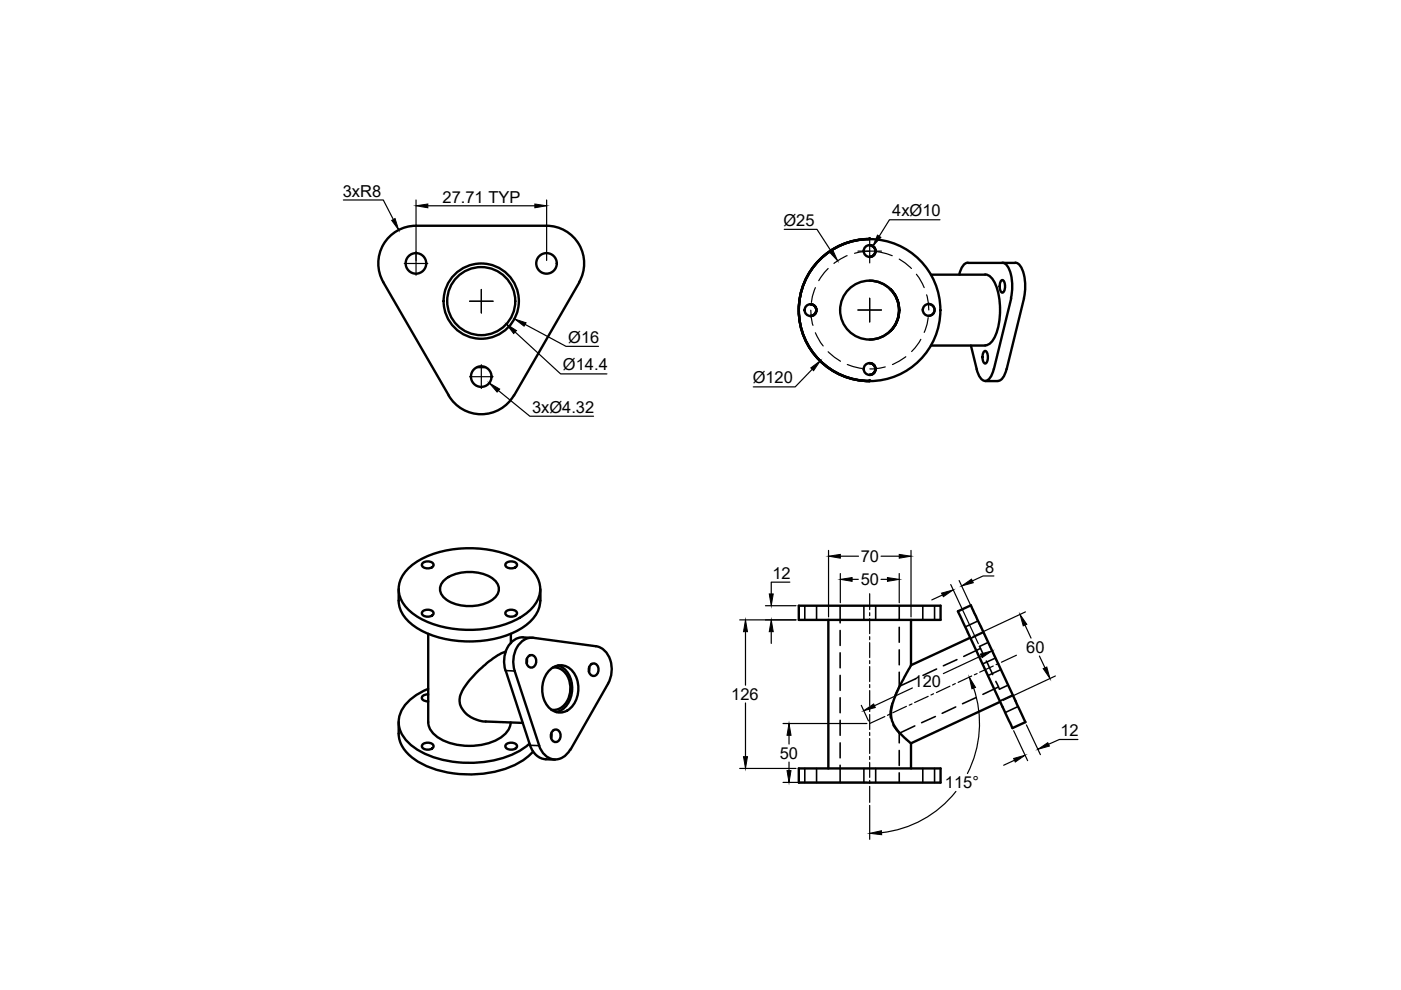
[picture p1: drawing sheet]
<svg xmlns="http://www.w3.org/2000/svg" width="297mm" height="210mm" viewBox="0 0 297 210" stroke-linecap="round" stroke-linejoin="round" font-family="sans-serif">
<defs><g id="words">
<g font-size="3.5">
<text x="72.7" y="41.7">3xR8</text>
<text x="93.8" y="43">27.71 TYP</text>
<text x="166.1" y="47.9">Ø25</text>
<text x="189.2" y="45.9">4xØ10</text>
<text x="120.5" y="72.7">Ø16</text>
<text x="119.4" y="78.5">Ø14.4</text>
<text x="159.6" y="81.3">Ø120</text>
<text x="112.8" y="87.5">3xØ4.32</text>
<text x="182.5" y="119.2">70</text>
<text x="163.8" y="122.8">12</text>
<text x="182.5" y="124.1">50</text>
<text x="208.9" y="121.4">8</text>
<text x="217.6" y="138.4">60</text>
<text x="155.1" y="148.4">126</text>
<text x="193.7" y="145.6">120</text>
<text x="165.3" y="160.9">50</text>
<text x="224.8" y="156.2">12</text>
<text x="200.3" y="167.2">115°</text>
</g>
</g></defs>
<!-- layer: MD_Visible -->
<g fill="none" stroke="#000" stroke-width=".51">
<path d="M184.4 52a1.25 1.25 0 0 1 1.2 1.2 1.25 1.25 0 0 1-1.2 1.3M184.4 59.5a6.2 6.2 0 0 1 6.2 6.3 6.2 6.2 0 0 1-6.2 6.2M184.4 50.7a15 15 0 0 0-15 15 15 15 0 0 0 15 15.1 15 15 0 0 1-15-15.1 15 15 0 0 1 15-15M197.4 58.2h11.5M205.2 55.7a2.72 2.72 0 0 0-1.8 2.5M205.2 55.7h10.1M208.9 58.2a2.74 2.74 0 0 1 2.2 2.2 15.3 15.3 0 0 1-.4 11.4 2.37 2.37 0 0 1-1.8 1.4M212.3 59.5l.2-.1a1.84 1.84 0 0 1 0 2.6 1.89 1.89 0 0 1-.2-2.5zM212.5 55.7a2.72 2.72 0 0 1 1.8 2.5l.3 2.1-.3 2.9M215.3 55.7a2.72 2.72 0 0 1 1.8 2.5l.3 2.1-.2 2.2-3.8 15.8M171.8 64.5a1.25 1.25 0 0 1 1.3 1.3 1.25 1.25 0 0 1-1.3 1.2M184.4 77a1.25 1.25 0 0 1 1.2 1.2 1.25 1.25 0 0 1-1.2 1.3"/>
<path d="M188.8 61.2a6.3 6.3 0 0 1 0 9.1 6.3 6.3 0 0 0 0-9.1zM196.9 64.5a1.25 1.25 0 0 1 1.2 1.2 1.25 1.25 0 0 1-1.2 1.3M197.4 73.3h11.5M205.9 73.3l1.2 4.9a2.72 2.72 0 0 0 1.8 2.6 2.72 2.72 0 0 0 1.8-2.6M208.7 74.5l.2-.1a1.84 1.84 0 0 1 0 2.7 1.89 1.89 0 0 1-.2-2.6zM213.4 78.2a2.72 2.72 0 0 1-1.8 2.6h-2.7M214.4 63.2l-3.7 15.1M89.5 119.5a1.51 1.51 0 0 1 2.4 .3 1.42 1.42 0 0 1-2.5 0zM107.2 119.5a1.51 1.51 0 0 1 2.4 .3 1.42 1.42 0 0 1-2.5 0zM84.5 124.9a7.5 7.5 0 0 0 1.6 6.3 16.1 16.1 0 0 0 10 4.6 22 22 0 0 0 15.1-3 6.9 6.9 0 0 0 3.3-5.5M86.8 120.3a20.2 20.2 0 0 1 15-4 18.1 18.1 0 0 1 10.5 4 5.7 5.7 0 0 1 0 9.1 20.2 20.2 0 0 1-15.1 4 18.1 18.1 0 0 1-10.4-4 5.7 5.7 0 0 1 0-9.1zM89.5 129.7a1.51 1.51 0 0 1 2.4 .3 1.42 1.42 0 0 1-2.5 0z"/>
<path d="M90.8 134.4v18.7M94.4 122.8a9.2 9.2 0 0 1 10.3 0 2.47 2.47 0 0 1 0 4.1 9.2 9.2 0 0 1-10.3 0 2.47 2.47 0 0 1 0-4.1zM107.2 129.7a1.51 1.51 0 0 1 2.4 .3 1.42 1.42 0 0 1-2.5 0zM107.3 138.2a17.9 17.9 0 0 0-6.5 4.6l-.2 .3a9.2 9.2 0 0 0-3.2 5.2 5 5 0 0 0 4.5 4.6l9 .4M108.3 134.4v1.9M110.9 135.1a4.4 4.4 0 0 0-4 4.3 6.4 6.4 0 0 0 .3 2.8M110.9 135.2h1.9M111.7 139.7v1M112 139.2a1.07 1.07 0 0 1 1.3 0 1.07 1.07 0 0 1 .4 1.3 1.03 1.03 0 0 1-1.1 1 1.03 1.03 0 0 1-1-1.2zM113.1 135.2a4.2 4.2 0 0 0-4.2 4.1 6.4 6.4 0 0 0 .2 3l5.2 15.8M113.1 135.2l13.2 1.8a4.7 4.7 0 0 1 3.4 5.1 6.2 6.2 0 0 1-.8 2.8l-8 14.1M114.6 124.9v2.5"/>
<path d="M169.4 128.4h30v3h-30zM175.6 131.4v31.5M193.2 131.4v9.6M203.1 129.6l2.8-1.3 11.5 24.8-2.7 1.3zM205.7 135.2l-12.5 5.8M84.5 153.1v2.5M84.5 155.5a7.7 7.7 0 0 0 4.8 6.4 23.4 23.4 0 0 0 21.2-.5l1.8-1.3 .7-.8M89.5 157.9a1.51 1.51 0 0 1 2.4 .3 1.42 1.42 0 0 1-2.5 0zM90.8 147.2l-.7 .1a.66 .66 0 0 0-.7 .7 .66 .66 0 0 0 .7 .6l.7 .1M90.8 146.1a10.3 10.3 0 0 0-6 5.3 6 6 0 0 0 2.6 6.7 21.7 21.7 0 0 0 16.4 3.3 16.8 16.8 0 0 0 8.5-3.7M90.8 153.1a4.6 4.6 0 0 0 3 3.8 13.2 13.2 0 0 0 13-1 3.8 3.8 0 0 0 1.5-2.7M107.2 142.2l5.2 15.8a4 4 0 0 0 3.3 3l2 .1"/>
<path d="M107.2 157.9a1.51 1.51 0 0 1 2.4 .3 1.42 1.42 0 0 1-2.5 0zM114.3 158.1a3.5 3.5 0 0 0 5.3 2.3l1.3-1.5M116.7 141.9a3.3 3.3 0 0 1 5.3 1.3 5.9 5.9 0 0 1-1.7 7.4 3.3 3.3 0 0 1-4.7-1.7 6.1 6.1 0 0 1 1.1-7zM116.9 155.5v1M117.1 155a1.07 1.07 0 0 1 1.4-.1 1.07 1.07 0 0 1 .3 1.4 1.03 1.03 0 0 1-1.1 1 1.03 1.03 0 0 1-.9-1.2zM117.2 141.5a3.8 3.8 0 0 1 3.7 4.3 4.2 4.2 0 0 1-3.5 4.7h-.5M118.3 141.1a5 5 0 0 1 2.9 6 4.6 4.6 0 0 1-3.3 3.9M124.9 141.5v.9M125.2 141a1.07 1.07 0 0 1 1.4-.1 1.07 1.07 0 0 1 .3 1.4 1.03 1.03 0 0 1-1.1 1 1.03 1.03 0 0 1-1-1.2zM193.2 141l-.7 1.3a31.4 31.4 0 0 0-3.5 8.1 6.8 6.8 0 0 0 2.8 6l1.4 1.2M193.2 157.6v5.3M212.1 148.8l-18.9 8.8"/>
<path d="M169.4 162.9h30v3h-30z"/>
<circle cx="184.4" cy="53.2" r="1.25"/>
<circle cx="171.8" cy="65.8" r="1.25"/>
<circle cx="184.3" cy="65.7" r="15"/>
<circle cx="184.4" cy="65.8" r="6.2"/>
<circle cx="184.4" cy="78.2" r="1.25"/>
<circle cx="196.9" cy="65.7" r="1.25"/>
</g>
<!-- layer: MD_Hidden -->
<g fill="none" stroke="#000" stroke-width=".34">
<path d="M170.6 128.4v3M173.1 128.4v3M178.1 128.4v3.7M178.1 133.7v3.1M178.1 138.4v3.2M183.2 128.4v3M185.7 128.4v3M190.7 128.4v3M190.7 133v3.2M190.7 137.8v3.2M195.7 128.4v3M198.1 128.4v3"/>
<path d="M202.9 139.9l-2.9 1.3M207.4 131.6l-2.7 1.3M207.9 137.5l-3.6 1.7M208.5 134.1l-2.7 1.3M209.5 136.2l-1.8 .9 .8 1.6M211.1 139.5l-2.8 1.3M178.1 143.2v3.2M178.1 147.9v3.2M178.1 152.7v3.2M178.1 157.5v3.2M189.1 149.1l-.3 1.7v1.4M189.3 153.7l1.4 1.8"/>
<path d="M190.7 145.5l-1 2.1M190.7 142.5v3M190.7 155.5v2M190.7 159.1v3.2M194 153.9l-3.3 1.6M194.2 143.9l-3.5 1.6M198.3 151.9l-2.9 1.3M198.6 141.8l-2.9 1.4M202.6 149.9l-2.8 1.3M207 147.9l-2.9 1.3M209.1 140.2l1.4 2.8M211.1 144.5l.8 1.6 1.8-.8"/>
<path d="M211.7 145.7l-3.3 1.5M212.2 142l-2.7 1.2M214.7 147.3l-2.7 1.3M215.8 149.8l-2.7 1.3M170.6 162.9v3M173.1 162.9v3M178.1 162.2v3.7M183.2 162.9v3M185.7 162.9v3M190.7 163.9v2M195.7 162.9v3M198.1 162.9v3"/>
</g>
<!-- layer: MD_Visible Narrow -->
<path d="M107.2 142.2l1.9 .1M112.4 158l1.9 .1" fill="none" stroke="#000" stroke-width=".34"/>
<!-- layer: MD_Visible -->
<g fill="#000">
<circle cx="184.4" cy="50.7" r=".25"/>
<circle cx="184.4" cy="80.8" r=".25"/>
</g>
<!-- layer: 0 -->
<g fill="none" stroke="#000" stroke-width=".25">
<path d="M72.8 42.4h8.5l2.1 4.1M85.7 55.9h5M88.2 42.4v16M90.7 43.6h22.7M115.9 42.4v12.8M166.3 48.6h6.9l3 4.6M175.6 56.9l-.8 .8-1.2 1.8M179.6 54.2l-1.4 .7-1.4 1M181.9 53.2h5M184.4 53.3l-2.2 .2-1 .2M184.4 50.7v5M186 53.4l3.2 .8"/>
<path d="M190.7 54.9l1.2 .8 1.3 1.2M194.3 58.2l.5 .7 1.1 2.1M199.3 46.6h-10.7l-2.2 3.5M99.6 79.9h4.9M99.6 63.9h4.9M102.1 61.4v5M102.1 77.3v5.1M109.2 70.4l9.7 8.9h9.8M111.3 68.8l8.7 4.6h6.9M171.9 65.8l.1 1.4 .4 1.8M172.2 78.3l-3.6 3.7h-8.9M172.9 61l-.7 1.9-.2 1.2"/>
<path d="M172.9 70.6l1.1 2 .5 .7M175.6 74.6l2.6 2M179.6 77.3l3.2 .8M181.9 65.7h5M184.4 63.2v5.1M187.7 77.8l-1.1 .2-2.2 .2M192.1 75.6l-2.9 1.7M195.2 72l-1.2 1.8-.7 .7M196.5 62.5l.3 1.8 .1 1.4M196.8 67.3l-.2 1.4-.7 1.8M105.6 82.8l6.7 5.5h13.5M175.7 116.7v14.1"/>
<path d="M178.2 117.9h3.8M186.8 117.9h3.9M193.2 116.7v14.1M156.8 131.4h12M158.1 133.9v11.4M162.3 128.4h6.5M163.5 133.9v2.5M167.5 123.4h-4v2.5M178.2 121.6v6.2M180.7 122.8h1.3M184.4 125.9v3.4M184.4 129.9v.6"/>
<path d="M184.4 131.2v3.2M184.4 135v.6M184.4 136.3v3.1M186.8 122.8h1.4M190.7 121.6v6.2M199.8 126.1l-2.2 1.1M201.6 123.9l5.8 12.6M203.4 123.1l5.8 12.5M208.1 139.1l-8.1 3.7M209.8 136.9l1.5 3.3M210.7 122.1h-2.3l-2.3 1.1M215.5 138.9l-3.2 1.5"/>
<path d="M217.3 132.5l1.3 2.8M217.4 129.7l-11.1 5.2M220.4 139.1l1.2 2.5M158.1 149v11.4M166 153.4h17.8M167.3 155.9v1.9M182.6 149.5l1.5 3.4M184.4 140.1v.6M184.4 141.3v3.2M184.4 145.1v.7M184.4 146.4v3.2M184.4 150.2v.7"/>
<path d="M184.4 151.5v3.2M184.4 155.3v.6M184.4 156.6v3.2M187.6 151.9l-3.2 1.5M188.8 151.4l-.6 .3M192.2 149.8l-2.9 1.3M193.4 149.3l-.6 .2M193.4 145.9l-8 3.7M196.8 147.6l-2.9 1.4M197.9 147.1l-.5 .2M201.4 145.5l-2.9 1.3M202.6 144.9l-.6 .3"/>
<path d="M206 143.3l-2.9 1.4M206.4 145.9a23.3 23.3 0 0 1-1.3 18.1M207.2 142.8l-.6 .3M210.6 141.2l-2.9 1.3M211.8 140.7l-.6 .2M214.9 154.9l3 6.4M217.6 153.7l3 6.3M223.8 143.3l-11.2 5.2M228.5 156.8h-3.9l-2.3 1M156.8 162.9h12M166 165.9h17.8M167.3 161.6v1.8"/>
<path d="M184.4 160.4v.6M184.4 161.7v3.1M184.4 165.5v.6M184.4 166.7v3.4M184.4 170.8v7.2M202.7 167.8a23.3 23.3 0 0 1-15.8 8.8M215.1 161.2l-2.3 1"/>
</g>
<g fill="#000" stroke="#000" stroke-width=".21">
<path d="M83 46.7l.8-.4 .7 2.5zM88.2 43.6l2.5-.3v.8zM113.4 43.3l2.5 .3-2.5 .5zM175.8 53.4l.8-.4 1 2.3zM186 49.9l.8 .4-1.7 1.9zM107.4 68.7l2.1 1.4-.6 .6zM109.1 67.6l2.4 .8-.4 .8zM171.9 78l2-1.5-1.4 2.1zM103.7 81.2l2.2 1.3-.5 .6zM175.7 117.9l2.5-.4v.8zM190.7 117.5l2.5 .4-2.5 .4zM158.1 131.4l.4 2.5h-.9z"/>
<path d="M163.5 131.4l.4 2.5h-.8zM163.1 125.9h.8l-.4 2.5zM178.2 122.8l2.5-.3v.8zM188.2 122.5l2.5 .3-2.5 .5zM199.6 125.8l2.5-.7-2.1 1.4zM203.9 124.2l2.1-1.4 .4 .8zM207.9 138.7l2.4-.7-2.1 1.4zM216.3 130.3l1.4 2.1-.8 .3zM167.3 153.4l.4 2.5h-.8zM183.1 150.7l2.1-1.4 .4 .7zM205.5 143.6l1.3 2.1-.7 .3zM221.2 141.8l.7-.4 .7 2.5z"/>
<path d="M220.1 158.9l2.1-1.4 .3 .7zM157.6 160.4h.9l-.4 2.5zM166.9 163.4h.8l-.4 2.5zM184.4 176.7l2.5-.6v.9zM214.9 160.8l2.4-.7-2 1.5z"/>
</g>
<g fill="none" stroke="#000" stroke-width=".51">
<path d="M122.8 59.8a8 8 0 0 0-6.9-11.9h-27.7a8 8 0 0 0-6.9 11.9l13.9 24a8 8 0 0 0 13.7 0M122.8 59.8l-13.8 24M101.2 77.8h1.7"/>
<circle cx="88.2" cy="55.8" r="2.18"/>
<circle cx="115.9" cy="55.8" r="2.18"/>
<circle cx="102" cy="63.8" r="7.2"/>
<circle cx="102" cy="79.8" r="2.18"/>
<circle cx="102" cy="63.8" r="8"/>
</g>
<use href="#words"/>
</svg>
